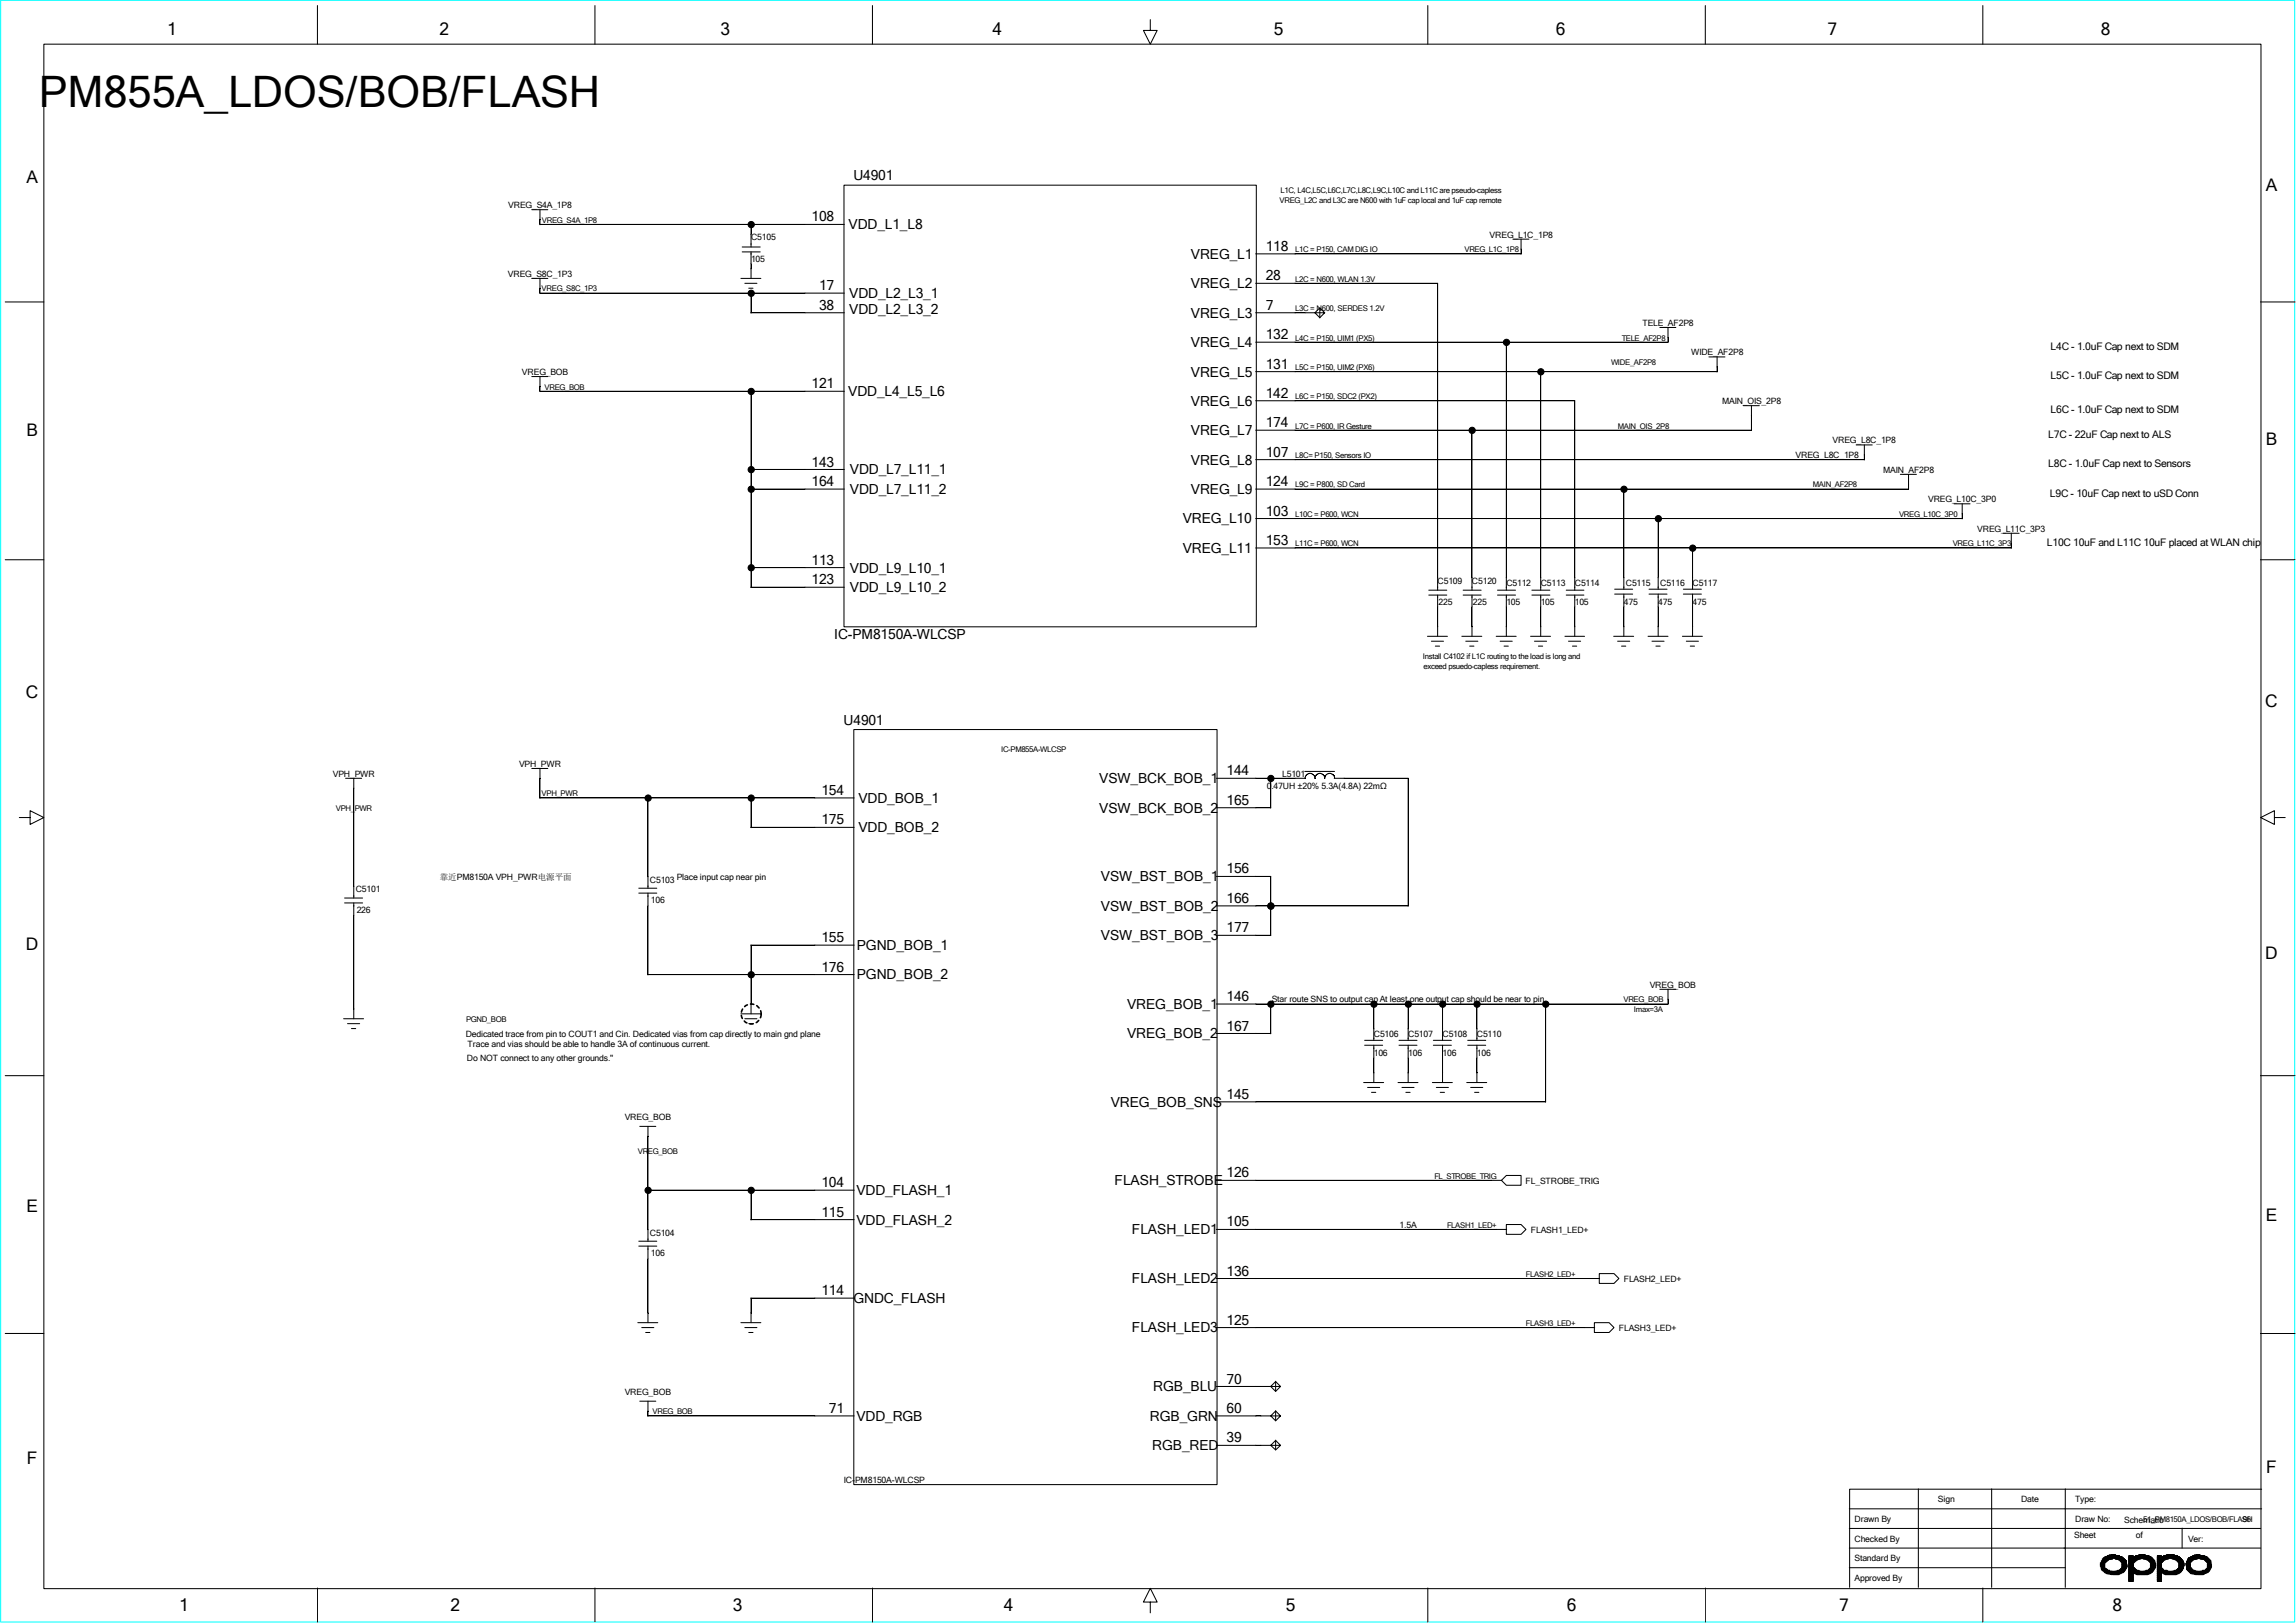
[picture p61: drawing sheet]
<svg xmlns="http://www.w3.org/2000/svg" width="297mm" height="210mm" viewBox="0 0 297 210" stroke-linecap="round" stroke-linejoin="round" font-family="sans-serif">
<defs><g id="words">
<text font-size="5.6" x="5" y="13.9">PM855A_LDOS/BOB/FLASH</text>
<g font-size="2.2">
<text x="21.6" y="4.5">1</text>
<text x="56.9" y="4.5">2</text>
<text x="93.2" y="4.5">3</text>
<text x="128.4" y="4.5">4</text>
<text x="164.8" y="4.5">5</text>
<text x="201.2" y="4.5">6</text>
<text x="236.4" y="4.5">7</text>
<text x="271.8" y="4.5">8</text>
<text x="3.4" y="23.6">A</text>
<text x="293.1" y="24.7">A</text>
<text x="3.4" y="56.5">B</text>
<text x="293.1" y="57.6">B</text>
<text x="3.3" y="90.3">C</text>
<text x="293" y="91.5">C</text>
<text x="3.3" y="123">D</text>
<text x="293" y="124.1">D</text>
<text x="3.4" y="156.8">E</text>
<text x="293.1" y="157.9">E</text>
<text x="3.5" y="189.4">F</text>
<text x="293.2" y="190.6">F</text>
<text x="23.2" y="208.5">1</text>
<text x="58.3" y="208.5">2</text>
<text x="94.8" y="208.5">3</text>
<text x="129.9" y="208.5">4</text>
<text x="166.3" y="208.5">5</text>
<text x="202.7" y="208.5">6</text>
<text x="237.9" y="208.5">7</text>
<text x="273.3" y="208.5">8</text>
</g>
<g font-size="1.8">
<text x="110.4" y="23.3">U4901</text>
<text x="105" y="28.7">108</text>
<text x="109.8" y="29.7">VDD_L1_L8</text>
<text x="154.1" y="33.5">VREG_L1</text>
<text x="163.7" y="32.5">118</text>
<text x="106" y="40.1">38</text>
<text x="106" y="37.5">17</text>
<text x="109.9" y="38.6">VDD_L2_L3_1</text>
<text x="109.9" y="40.6">VDD_L2_L3_2</text>
<text x="154.1" y="37.3">VREG_L2</text>
<text x="154.1" y="41.1">VREG_L3</text>
<text x="163.7" y="40.1">7</text>
<text x="163.7" y="36.3">28</text>
<text x="154.1" y="44.9">VREG_L4</text>
<text x="163.7" y="47.7">131</text>
<text x="163.7" y="43.9">132</text>
<text x="105" y="50.2">121</text>
<text x="109.7" y="51.3">VDD_L4_L5_L6</text>
<text x="154.1" y="48.7">VREG_L5</text>
<text x="154.1" y="52.5">VREG_L6</text>
<text x="163.7" y="51.5">142</text>
<text x="154.1" y="56.3">VREG_L7</text>
<text x="163.7" y="59.1">107</text>
<text x="163.7" y="55.3">174</text>
<text x="105" y="62.9">164</text>
<text x="105" y="60.4">143</text>
<text x="109.9" y="61.4">VDD_L7_L11_1</text>
<text x="109.9" y="63.9">VDD_L7_L11_2</text>
<text x="154.1" y="60.1">VREG_L8</text>
<text x="154.1" y="63.9">VREG_L9</text>
<text x="163.7" y="62.9">124</text>
<text x="153" y="67.7">VREG_L10</text>
<text x="153" y="71.5">VREG_L11</text>
<text x="163.7" y="70.5">153</text>
<text x="163.7" y="66.7">103</text>
<text x="105" y="75.6">123</text>
<text x="105" y="73.1">113</text>
<text x="109.9" y="74.1">VDD_L9_L10_1</text>
<text x="109.9" y="76.6">VDD_L9_L10_2</text>
<text x="107.9" y="82.7">IC-PM8150A-WLCSP</text>
<text x="109.1" y="93.8">U4901</text>
<text x="142.2" y="101.3">VSW_BCK_BOB_1</text>
<text x="158.7" y="100.3">144</text>
<text x="106.3" y="102.9">154</text>
<text x="106.3" y="106.7">175</text>
<text x="111" y="103.9">VDD_BOB_1</text>
<text x="111" y="107.7">VDD_BOB_2</text>
<text x="142.2" y="105.2">VSW_BCK_BOB_2</text>
<text x="158.7" y="104.1">165</text>
<text x="158.7" y="113">156</text>
<text x="142.4" y="114">VSW_BST_BOB_1</text>
<text x="142.4" y="117.9">VSW_BST_BOB_2</text>
<text x="158.7" y="116.8">166</text>
<text x="106.3" y="121.9">155</text>
<text x="106.3" y="125.7">176</text>
<text x="110.8" y="122.9">PGND_BOB_1</text>
<text x="142.4" y="121.7">VSW_BST_BOB_3</text>
<text x="158.7" y="120.6">177</text>
<text x="110.8" y="126.7">PGND_BOB_2</text>
<text x="145.8" y="130.6">VREG_BOB_1</text>
<text x="158.7" y="129.5">146</text>
<text x="145.8" y="134.4">VREG_BOB_2</text>
<text x="158.7" y="133.3">167</text>
<text x="143.7" y="143.2">VREG_BOB_SNS</text>
<text x="158.7" y="142.2">145</text>
<text x="106.3" y="153.6">104</text>
<text x="110.8" y="154.6">VDD_FLASH_1</text>
<text x="144.2" y="153.4">FLASH_STROBE</text>
<text x="158.7" y="152.4">126</text>
<text x="106.3" y="157.4">115</text>
<text x="110.8" y="158.5">VDD_FLASH_2</text>
<text x="146.4" y="159.7">FLASH_LED1</text>
<text x="158.7" y="158.7">105</text>
<text x="106.3" y="167.6">114</text>
<text x="146.4" y="166.1">FLASH_LED2</text>
<text x="158.7" y="165.1">136</text>
<text x="110.4" y="168.6">GNDC_FLASH</text>
<text x="146.4" y="172.4">FLASH_LED3</text>
<text x="158.7" y="171.4">125</text>
<text x="158.7" y="179">70</text>
<text x="107.2" y="182.8">71</text>
<text x="110.8" y="183.9">VDD_RGB</text>
<text x="148.8" y="183.9">RGB_GRN</text>
<text x="149.2" y="180">RGB_BLU</text>
<text x="158.7" y="182.8">60</text>
<text x="149.1" y="187.7">RGB_RED</text>
<text x="158.7" y="186.6">39</text>
</g>
<g font-size="1.3">
<text x="265.3" y="45.3">L4C - 1.0uF Cap next to SDM</text>
<text x="265.3" y="49.1">L5C - 1.0uF Cap next to SDM</text>
<text x="265.3" y="53.5">L6C - 1.0uF Cap next to SDM</text>
<text x="265" y="56.6">L7C - 22uF Cap next to ALS</text>
<text x="265" y="60.5">L8C - 1.0uF Cap next to Sensors</text>
<text x="265.2" y="64.3">L9C - 10uF Cap next to uSD Conn</text>
<text x="264.8" y="70.6">L10C 10uF and L11C 10uF placed at WLAN chip</text>
</g>
<g font-size="1.1">
<text x="65.7" y="26.9">VREG_S4A_1P8</text>
<text x="65.7" y="35.8">VREG_S8C_1P3</text>
<text x="97.2" y="33.9">105</text>
<text x="97.2" y="31.1">C5105</text>
<text x="192.7" y="30.7">VREG_L1C_1P8</text>
<text x="212.5" y="42.2">TELE_AF2P8</text>
<text x="218.8" y="46">WIDE_AF2P8</text>
<text x="67.5" y="48.5">VREG_BOB</text>
<text x="222.8" y="52.3">MAIN_OIS_2P8</text>
<text x="232.3" y="59.3">VREG_L8C_1P8</text>
<text x="237.1" y="57.4">VREG_L8C_1P8</text>
<text x="243.6" y="61.2">MAIN_AF2P8</text>
<text x="249.4" y="65">VREG_L10C_3P0</text>
<text x="255.8" y="68.8">VREG_L11C_3P3</text>
<text x="186" y="75.5">C5109</text>
<text x="190.4" y="75.5">C5120</text>
<text x="194.9" y="75.8">C5112</text>
<text x="199.3" y="75.8">C5113</text>
<text x="203.7" y="75.8">C5114</text>
<text x="210.3" y="75.8">C5115</text>
<text x="214.8" y="75.8">C5116</text>
<text x="218.9" y="75.8">C5117</text>
<text x="186.1" y="78.3">225</text>
<text x="190.5" y="78.3">225</text>
<text x="194.9" y="78.3">105</text>
<text x="199.3" y="78.3">105</text>
<text x="203.7" y="78.3">105</text>
<text x="210.1" y="78.3">475</text>
<text x="214.5" y="78.3">475</text>
<text x="218.9" y="78.3">475</text>
<text x="43.1" y="100.5">VPH_PWR</text>
<text x="67.1" y="99.2">VPH_PWR</text>
<text x="165.9" y="100.5">L5101</text>
<text x="163.9" y="102.2">0.47UH ±20% 5.3A(4.8A) 22mΩ</text>
<text x="56.9" y="113.8">靠近PM8150A VPH_PWR电源平面</text>
<text x="87.5" y="113.8">Place input cap near pin</text>
<text x="46" y="115.5">C5101</text>
<text x="46.1" y="118.2">226</text>
<text x="84.1" y="114.2">C5103</text>
<text x="84.2" y="116.9">106</text>
<text x="164.5" y="129.7">Star route SNS to output capAt least one output cap should be near to pin</text>
<text x="213.4" y="127.8">VREG_BOB</text>
<text x="60.2" y="134.2">Dedicated trace from pin to COUT1 and Cin. Dedicated vias from cap directly to main gnd plane</text>
<text x="60.4" y="137.3">Do NOT connect to any other grounds.&quot;</text>
<text x="60.5" y="135.4">Trace and vias should be able to handle 3A of continuous current.</text>
<text x="177.7" y="136.7">106</text>
<text x="177.7" y="134.2">C5106</text>
<text x="182.2" y="134.2">C5107</text>
<text x="182.2" y="136.7">106</text>
<text x="186.6" y="136.7">106</text>
<text x="186.6" y="134.2">C5108</text>
<text x="191.1" y="136.7">106</text>
<text x="191.1" y="134.2">C5110</text>
<text x="80.8" y="144.9">VREG_BOB</text>
<text x="197.4" y="153.2">FL_STROBE_TRIG</text>
<text x="84.1" y="159.9">C5104</text>
<text x="181.1" y="158.9">1.5A</text>
<text x="198" y="159.5">FLASH1_LED+</text>
<text x="84.2" y="162.6">106</text>
<text x="210.1" y="165.9">FLASH2_LED+</text>
<text x="209.4" y="172.2">FLASH3_LED+</text>
<text x="80.8" y="180.5">VREG_BOB</text>
<text x="109.2" y="191.9">IC-PM8150A-WLCSP</text>
<text x="239.9" y="196.9">Drawn By</text>
<text x="250.7" y="194.4">Sign</text>
<text x="261.4" y="194.4">Date</text>
<text x="268.4" y="196.9">Draw No:</text>
<text x="268.4" y="194.4">Type:</text>
<text x="274.8" y="197.1">Schematic</text>
<text x="239.9" y="199.5">Checked By</text>
<text x="239.9" y="202">Standard By</text>
<text x="268.3" y="199">Sheet</text>
<text x="276.3" y="199">of</text>
<text x="283" y="199.5">Ver:</text>
<text x="239.9" y="204.6">Approved By</text>
</g>
<g font-size="1">
<text x="70.1" y="28.8">VREG_S4A_1P8</text>
<text x="165.5" y="26.3">VREG_L2C and L3C are N600 with 1uF cap local and 1uF cap remote</text>
<text x="165.7" y="25">L1C, L4C,L5C,L6C,L7C,L8C,L9C,L10C and L11C are pseudo-capless</text>
<text x="167.6" y="32.6">L1C = P150, CAM DIG IO</text>
<text x="189.4" y="32.6">VREG_L1C_1P8</text>
<text x="70.1" y="37.7">VREG_S8C_1P3</text>
<text x="167.6" y="36.4">L2C = N600, WLAN 1.3V</text>
<text x="167.6" y="40.3">L3C = N600, SERDES 1.2V</text>
<text x="167.6" y="44.1">L4C = P150, UIM1 (PX5)</text>
<text x="167.6" y="47.9">L5C = P150, UIM2 (PX6)</text>
<text x="208.4" y="47.2">WIDE_AF2P8</text>
<text x="209.8" y="44.1">TELE_AF2P8</text>
<text x="70.4" y="50.4">VREG_BOB</text>
<text x="167.6" y="51.6">L6C = P150, SDC2 (PX2)</text>
<text x="167.6" y="55.5">L7C = P600, IR Gesture</text>
<text x="167.6" y="59.3">L8C= P150, Sensors IO</text>
<text x="209.3" y="55.5">MAIN_OIS_2P8</text>
<text x="167.6" y="63.1">L9C = P800, SD Card</text>
<text x="234.5" y="63.1">MAIN_AF2P8</text>
<text x="167.6" y="66.9">L10C = P600, WCN</text>
<text x="167.6" y="70.7">L11C = P600, WCN</text>
<text x="245.7" y="66.9">VREG_L10C_3P0</text>
<text x="252.6" y="70.7">VREG_L11C_3P3</text>
<text x="184.1" y="85.3">Install C4102 if L1C routing to the load is long and</text>
<text x="184.1" y="86.6">exceed psuedo-capless requirement.</text>
<text x="129.5" y="97.3">IC-PM855A-WLCSP</text>
<text x="43.4" y="104.9">VPH_PWR</text>
<text x="70.1" y="103">VPH_PWR</text>
<text x="210" y="129.7">VREG_BOB</text>
<text x="211.4" y="131">Imax=3A</text>
<text x="60.3" y="132.2">PGND_BOB</text>
<text x="82.5" y="149.4">VREG_BOB</text>
<text x="185.5" y="152.5">FL_STROBE_TRIG</text>
<text x="187.2" y="158.9">FLASH1_LED+</text>
<text x="197.4" y="165.2">FLASH2_LED+</text>
<text x="197.4" y="171.6">FLASH3_LED+</text>
<text x="84.4" y="183">VREG_BOB</text>
<text x="277.2" y="196.9">51_PM8150A_LDOS/BOB/FLASH</text>
<text x="290.2" y="196.9">96</text>
</g>
</g></defs>
<path d="M.1 0h296.7v209.9h-296.7z" fill="none" stroke="#0ff" stroke-width=".13"/>
<g fill="none" stroke="#000" stroke-width=".13">
<path d="M5.7 5.7h286.8v199.9h-286.8zM41.1 .7v5M77 .7v5M112.9 .7v5M148.8 2.5v1.4h.9l-.9 1.8-.9-1.8h.9M184.7 .7v5M220.6 .7v5M256.5 .7v5M.7 39.1h5M68.8 27.1h2.1M68.8 36h2.1M69.8 37.9h39.4"/>
<path d="M69.8 29h39.4M69.8 27.1v2M69.8 36v2M95.8 36h2.6M96 32h2.3M96 32.6h2.3M96.4 36.7h1.5M96.9 37.3h.5M97.2 29v3M97.2 32.6v3.4M97.2 37.9v2.6M109.2 24h53.3v57.1h-53.3z"/>
<path d="M162.4 36.7h23.6v39.7M162.4 32.9h34.4M170.7 39.8v1.3M195.7 30.9h2.1M196.8 30.9v2M292.4 39.1h4.5M68.8 48.7h2.1M69.8 50.6h39.4M69.8 48.7v2M97.1 40.5h12.1M97.2 50.6v25.4M162.4 51.9h41.3v24.5"/>
<path d="M162.4 40.5h7.7M162.4 59.5h78.8M162.4 48.1h59.7M162.4 44.3h53.4M162.4 55.7h64.2M170.1 40.5h1.3l-.7-.7-.6 .7 .6 .6 .7-.6M190.4 55.7v20.7M194.9 44.3v32.1M199.3 48.1v28.3M214.7 42.4h2.1M215.8 42.4v1.9M221.1 46.2h2"/>
<path d="M222.1 46.2v1.9M225.5 52.5h2.1M226.6 52.5v3.2M240.1 57.6h2.1M241.2 57.6v1.9M.7 72.4h5M97.1 76h12.1M97.1 73.4h12.1M97.1 63.3h12.1M97.1 60.7h12.1M162.4 63.3h84.5M162.4 67.1h91.4"/>
<path d="M162.4 70.9h97.8M184.8 76.4h2.4M184.8 77h2.4M186 77v5.3M189.3 76.4h2.3M189.3 77h2.3M190.4 77v5.3M193.7 76.4h2.3M193.7 77h2.3M194.9 77v5.3M198.2 76.4h2.3M198.2 77h2.3"/>
<path d="M199.3 77v5.3M202.6 76.4h2.3M202.6 77h2.3M203.7 77v5.3M208.9 76.9h2.3M208.9 76.2h2.3M210.1 63.3v12.9M210.1 76.9v5.4M213.3 76.9h2.3M213.3 76.2h2.3M214.5 67.1v9.1M214.5 76.9v5.4"/>
<path d="M217.8 76.9h2.3M217.8 76.2h2.3M218.9 70.9v5.3M218.9 76.9v5.4M245.8 61.4h2.1M246.9 61.4v1.9M252.8 65.2h2M253.8 65.2v1.9M259.1 69h2.1M260.2 69v2M292.4 72.4h4.5M68.8 99.4h2.1"/>
<path d="M69.8 99.4v3.9M110.4 94.4h47v97.7h-47zM168.8 99.8h3.8M184.7 82.3h2.5M185.2 83h1.5M185.7 83.6h.5M189.1 82.3h2.6M189.6 83h1.6M190.1 83.6h.6M193.5 82.3h2.6M194.1 83h1.5M194.6 83.6h.5"/>
<path d="M198 82.3h2.6M198.5 83h1.6M199 83.6h.6M202.4 82.3h2.6M202.9 83h1.6M203.4 83.6h.6M208.7 82.3h2.6M209.3 83h1.5M209.8 83.6h.5M213.2 82.3h2.6M213.7 83h1.6M214.2 83.6h.6"/>
<path d="M217.6 82.3h2.6M218.1 83h1.6M218.7 83.6h.5M2.5 105.8h1.4v-.9l1.8 .9-1.8 .9v-.9M44.6 116.8h2.3M44.6 116.2h2.3M44.7 100.7h2.1M45.8 100.7v15.5M45.8 116.8v15M69.8 103.3h40.7M82.6 115.6h2.4M82.6 114.9h2.4"/>
<path d="M83.8 103.3v11.6M83.8 115.6v10.6M97.1 107.1h13.4M97.2 103.3v3.8M157.4 100.7h11.5M157.4 104.5h7M157.4 113.4h7v7.7M157.4 117.2h24.8M164.4 100.7v3.9M169.4 100.1l.4 .1 .3 .3M169.4 100.1a.64 .64 0 0 0-.6 .7M170.1 100.5v.3"/>
<path d="M170.6 100.1l.4 .1 .4 .3M170.7 100.1a.64 .64 0 0 0-.6 .6M171.4 100.5v.3M171.9 100.1l.4 .1 .3 .3M172 100.1a.64 .64 0 0 0-.6 .6M172.6 100.7h9.6v16.6M172.6 100.5v.2M294.2 105.8v-.9l-1.8 .9 1.8 .9v-.9h1.4M.7 139.2h5M44.4 131.8h2.6M45 132.5h1.5M45.5 133.1h.5"/>
<path d="M83.8 126.1h26.7M95.8 131.2h2.6M96.4 131.8h1.5M96.9 132.5h.5M97.1 122.3h13.4M97.2 122.3v8.9M157.4 121h7M157.4 129.9h58.4M157.4 133.7h7M164.4 129.9v3.9M176.5 135.3h2.4M176.5 134.6h2.4"/>
<path d="M177.7 129.9v4.7M177.7 135.3v4.8M181 135.3h2.3M181 134.6h2.3M182.2 129.9v4.7M182.2 135.3v4.8M185.4 135.3h2.3M185.4 134.6h2.3M186.6 129.9v4.7M186.6 135.3v4.8M189.9 135.3h2.3M189.9 134.6h2.3"/>
<path d="M191.1 129.9v4.7M191.1 135.3v4.8M199.9 129.9v12.7M214.7 128h2.1M215.8 128v2M292.4 139.2h4.5M82.8 145.8h2M83.8 154h26.7M83.8 145.8v14.8M97.1 157.8h13.4M97.2 154v3.9M157.4 142.6h42.5"/>
<path d="M157.4 152.7h36.9M157.4 159.1h37.5M176.4 140.1h2.6M176.9 140.7h1.6M177.4 141.4h.6M180.8 140.1h2.6M181.4 140.7h1.5M181.9 141.4h.5M185.3 140.1h2.6M185.8 140.7h1.6M186.3 141.4h.6M189.7 140.1h2.6"/>
<path d="M190.2 140.7h1.6M190.8 141.4h.5M194.9 158.5h1.9l.6 .6-.6 .6h-1.9zM194.9 152.1h1.9v1.3h-1.9l-.7-.7zM.7 172.6h5M82.5 171.2h2.6M82.6 161.2h2.4M82.6 160.6h2.4M83 171.8h1.6M83.5 172.4h.6M83.8 161.2v10M95.8 171.2h2.6"/>
<path d="M96.4 171.8h1.5M96.9 172.4h.5M97.1 168h13.4M97.2 168v3.2M157.4 165.4h49.5M157.4 171.8h48.9M157.4 179.4h7M164.4 179.4h1.3l-.7 .6-.6-.6 .6-.6 .7 .6M165 178.7v1.3M206.2 171.2h2l.6 .6-.6 .6h-2zM206.9 164.8h1.9l.6 .6-.6 .7h-1.9zM292.4 172.6h4.5"/>
<path d="M82.8 181.3h2M83.8 183.2h26.7M83.8 181.3v2M157.4 183.2h7M157.4 187h7M164.4 183.2h1.3l-.7 .7-.6-.7 .6-.6 .7 .6M164.4 187h1.3l-.7 .6-.6-.6 .6-.6 .7 .6M165 182.5v1.4M165 186.4v1.2M239.2 195.2h53.4M239.2 197.8h53.2M248.2 192.7v12.7"/>
<path d="M257.6 192.7v12.7M267.2 192.7v12.7M282.3 197.7v2.6M292.6 192.7h-53.3v12.7M41.1 205.5v4.4M77 205.5v4.4M112.9 205.5v4.4M148.8 207.3h.9l-.9-1.8-.9 1.8h.9v1.4M184.7 205.5v4.4M220.6 205.5v4.4M239.2 202.9h28M239.2 200.3h53.2"/>
<path d="M256.5 205.5v4.4M271.7 202.2h.7M271.7 202.4h.5M271.7 202.5h.5M271.7 202.6h.5M271.7 202.7h.5M271.8 202.9h.4M271.8 202h.8M271.8 203h.7M271.8 203.1h.8M271.9 202.1v1M271.9 202.1v.8"/>
<path d="M271.9 203.2h.9M272 201.8v1.4h.6v.4v-.5M272 201.8v1.3M272.1 201.6h2.5M272.1 201.7v1.5v-1.5v.1M272.1 202.9v.3h.8M272.1 201.6a2.22 2.22 0 0 1 2.9 .4l.2 .7a1.54 1.54 0 0 1-1.8 1.1l-.9-.2-.6-.5-.2-.7zM272.2 201.5v1.9M272.2 201.5h2.2M272.2 202.2l.6-.4 .6-.2 .8 .2 .3 .4v.7l-.3 .3-.8 .2-.6-.2-.6-.3zM272.4 201.4v.7M272.4 202.9v.6"/>
<path d="M272.5 203.1v.5h1.9M272.5 201.4v.7h-.7M272.6 201.3v.5M272.6 201.3h1.5M272.8 201.3v.5h-.9M272.8 203.2v.4M272.9 201.3v.4M272.9 203.2v.4M272.9 201.2h.8M273 201.3v.4M273 203.3v.5M273.1 203.8h1.1"/>
<path d="M273.1 201.2v.5M273.1 203.3v.5M273.3 201.2v.5h-1.4M273.3 203.3v.5M273.4 201.2v.4M273.4 203.3v.5M273.5 201.2v.4M273.5 203.3v.5M273.6 201.2v.5h1.2M273.6 203.3v.5M273.8 201.3v.4M273.8 203.3v.5"/>
<path d="M273.9 201.3v.4M273.9 203.2v.6M274 203.2h.9M274 201.3v.4M274 203.2v.6M274 201.8h1M274.2 203.2v.4v-.4M274.2 201.3v.5M274.2 202h.9M274.3 201.4v.6M274.3 203.1v.5h-1.6M274.4 202.1h.6"/>
<path d="M274.4 201.4v.7M274.4 202.9v.6M274.5 202.9h.5M274.5 202.2h.5M274.5 202.4h.5M274.5 202.5h.7M274.5 202.6h.7M274.5 202.7h.7M274.5 201.4v.8M274.5 202.8v.7M274.7 201.5v2h-2.5M274.8 201.7v1.7h-2.6"/>
<path d="M274.9 201.8v1.3h-.7M275 201.9v1.1h-.6M275.4 202.9h.7M275.4 201.6h3M275.4 201.8h1.2M275.4 202.2h.5M275.4 202.4h.5M275.4 202.5h.5M275.4 202.6h.5M275.4 202.7h.5M275.4 203h.8M275.4 203.1h.9"/>
<path d="M275.4 203.2h1M275.4 203.6h.5M275.4 203.8h.5M275.4 201.5h2.8M275.4 201.3h.5M275.4 203.9h.5M275.4 204h.5M275.4 204.1h.5M275.4 204.3h.5M275.4 204.4h.5M275.4 204.5h.5M275.4 201.3v3.3"/>
<path d="M275.4 201.3h.5v.3v-.1l.9-.3h.7l.2 .1a1.21 1.21 0 0 1 1.1 .9 1.21 1.21 0 0 1-.5 1.3 2.25 2.25 0 0 1-1.4 .3 .83 .83 0 0 1-.8-.3h-.2v1.1h-.5zM275.5 201.3v3.3M275.7 201.3v3.3M275.8 201.3v3.3M275.9 202.2l.5-.4 .7-.2 .7 .2 .4 .4v.7l-.4 .3-.7 .2-.7-.2-.5-.3zM275.9 201.3v3.3h-.5M276.1 201.4v.8M276.1 202.8v.7M276.1 203.6h2.1M276.2 201.4v.7h-.8M276.2 202.9v.7M276.3 201.3h1.7"/>
<path d="M276.3 201.3v.7h-.9M276.3 203.1v.5M276.4 201.3v.5M276.4 203.2v.6M276.6 201.3v.4M276.6 203.2v.6M276.7 201.2v.5M276.7 203.2v.6M276.8 201.2h.7M276.8 201.2v.5h-1.4M276.8 203.3v.5M276.9 201.2v.5"/>
<path d="M276.9 203.3v.5M277.1 201.2v.4M277.1 203.3v.5M277.2 201.2v.5M277.2 203.3v.5M277.3 201.7h1.2M277.3 201.2v.5M277.3 203.3v.5M277.5 201.2v.5M277.5 203.3v.5M277.6 201.3v.4M277.6 203.2v.6"/>
<path d="M277.7 201.8h.9M277.7 203.2h.8M277.7 201.3v.4M277.7 203.2v.6M277.8 201.3v.5M277.8 203.2v.6h-1.4M277.9 202h.8M277.9 203.1h.7M278 201.3v.7M278 203.1v.5M278 202.1h.7M278.1 201.4v.7"/>
<path d="M278.1 202.9v.7M278.2 202.9h.6M278.2 202.2h.5M278.2 202.4h.6M278.2 202.5h.6M278.2 202.7h.6M278.2 201.4v.8M278.2 202.8v.7M278.3 201.5v2h-2.9M278.5 201.7v1.7h-3.1M278.6 201.8v1.4M278.7 201.9v1.1h-.7"/>
<path d="M278.8 202.4v.2h-.6M279.1 202.9h.5M279.1 201.6h2.9M279.1 201.8h1M279.1 202.2h.5M279.1 202.4h.5M279.1 202.5h.5M279.1 202.6h.5M279.1 202.7h.5M279.1 203h.6M279.1 203.1h.8M279.1 203.2h1"/>
<path d="M279.1 203.6h.5M279.1 203.8h.5M279.1 201.5h2.8M279.1 201.3h.5M279.1 203.9h.5M279.1 204h.5M279.1 204.1h.5M279.1 204.3h.5M279.1 204.4h.5M279.1 204.5h.5M279.1 201.3h.5v.3v-.1h.1a2.02 2.02 0 0 1 2.5 .2l.1 .3a.49 .49 0 0 1 .1 .7 1.18 1.18 0 0 1-1.5 1.1h-.3a.83 .83 0 0 1-.9-.3h-.1v1.1h-.5zM279.1 201.3v3.3"/>
<path d="M279.2 201.3v3.3M279.4 201.3v3.3M279.5 201.3v3.3M279.6 202.2l.4-.4 .8-.2 .7 .2 .4 .4v.7l-.4 .3-.7 .2-.8-.2-.4-.3zM279.6 201.3v3.3h-.5M279.7 201.4v.7h-.6M279.7 202.9v.6M279.8 203.6h2.1M279.9 201.3v.7h-.8M279.9 203.1v.5M280 201.3h1.6M280 201.3v.5"/>
<path d="M280 203.2v.4M280.1 201.3v.4M280.1 203.2v.6M280.2 201.2v.5M280.2 203.2v.6M280.4 201.2v.5h-1.3M280.4 203.2v.6M280.5 201.2v.5M280.5 203.3v.5M280.6 201.2v.4M280.6 203.3v.5M280.8 201.2v.4"/>
<path d="M280.8 203.3v.5M280.9 201.2v.4M280.9 203.3v.5M281 201.7h1.2M281 201.2v.5M281 203.3v.5M281.1 201.2v.5M281.1 203.3v.5M281.3 201.2v.5M281.3 203.2v.6M281.3 201.8h1M281.4 201.3v.4"/>
<path d="M281.4 203.2v.6M281.4 203.2h.8M281.5 201.3v.5M281.5 203.2v.6h-1.4M281.6 202h.8M281.6 203.1h.7M281.6 201.3v.7M281.6 203.1v.5M281.7 202.1h.7M281.8 201.4v.7M281.8 202.9v.7M281.9 202.9h.5"/>
<path d="M281.9 202.2h.6M281.9 202.4h.6M281.9 202.5h.6M281.9 202.6h.6M281.9 202.7h.5M281.9 201.4v2.1M282 201.5v2h-2.9M282.2 201.7v1.7h-3.1M282.3 201.8v1.4M282.4 201.9v1.1h-.7M282.7 202.4h.6M282.8 202.5h.5"/>
<path d="M282.8 202.6h.5M282.9 202.9h.4M282.9 202.2h.4M282.9 203h.6M282.9 201.9v1.2h.7M282.9 202.7h.4M283 201.8h.8M283 203.2h.8M283 201.7v1.5M283.1 201.6h2.5M283.2 201.5v1.9M283.2 201.6a2.06 2.06 0 0 1 2.8 .4l.1 .7-.4 .7-.8 .4-1.5-.2-.5-.5-.1-.7z"/>
<path d="M283.3 203.5h2.3M283.3 201.5v2M283.4 201.5h2.1M283.4 201.4v.7h-.5M283.4 202.8v.8M283.5 201.4v.6h-.5M283.5 202.9v.7M283.6 201.3h1.3M283.7 201.3v.5M283.7 203.1v.5M283.7 201.8l.7-.2 .8 .2 .4 .4v.7l-.4 .3-.8 .2-.7-.2-.4-.3v-.7zM283.8 201.3v.4"/>
<path d="M283.8 203.2v.4M283.9 201.2h.7M283.9 201.3v.4M283.9 203.2v.6M284.1 201.3v.4M284.1 203.3v.5M284.2 201.2v.5h-1.1M284.2 203.3v.5M284.3 201.2v.5M284.3 203.3v.5M284.4 201.2v.4M284.4 203.3v.5"/>
<path d="M284.6 201.2v.5M284.6 203.3v.5M284.6 201.7h1.1M284.7 201.3v.4M284.7 203.3v.5M284.8 201.3v.4M284.8 203.3v.5M284.9 201.3v.4M284.9 203.2v.6M285.1 201.3v.4M285.1 203.2v.6h-1.1M285.2 201.8h.6"/>
<path d="M285.2 201.3v.5M285.2 203.2v.4h-1.8M285.3 202h.7M285.3 203.1h.5M285.3 201.4v.6M285.3 203.1v.5M285.4 202.1h.6M285.5 201.4v.7M285.5 202.9v.6M285.5 202.9h.5M285.5 202.2h.5M285.5 202.4h.5"/>
<path d="M285.5 202.5h.6M285.5 202.6h.6M285.5 202.7h.6M285.6 201.5v2M285.7 201.7v1.7h-2.6M285.8 201.8v1.4h-.9M286 201.9v1.1h-.6"/>
<circle cx="97.2" cy="38" r=".4"/>
<circle cx="97.2" cy="29.1" r=".4"/>
<circle cx="97.2" cy="50.7" r=".4"/>
<circle cx="190.4" cy="55.7" r=".4"/>
<circle cx="194.9" cy="44.3" r=".4"/>
<circle cx="199.3" cy="48.1" r=".4"/>
<circle cx="97.2" cy="60.8" r=".4"/>
<circle cx="97.2" cy="73.5" r=".4"/>
<circle cx="97.2" cy="63.3" r=".4"/>
<circle cx="210.1" cy="63.3" r=".4"/>
<circle cx="214.5" cy="67.1" r=".4"/>
<circle cx="219" cy="70.9" r=".4"/>
<circle cx="83.8" cy="103.3" r=".4"/>
<circle cx="97.2" cy="103.3" r=".4"/>
<circle cx="164.4" cy="117.2" r=".4"/>
<circle cx="164.4" cy="100.7" r=".4"/>
<circle cx="97.2" cy="126.1" r=".4"/>
<circle cx="164.4" cy="129.9" r=".4"/>
<circle cx="177.7" cy="129.9" r=".4"/>
<circle cx="182.2" cy="129.9" r=".4"/>
<circle cx="186.6" cy="129.9" r=".4"/>
<circle cx="191.1" cy="129.9" r=".4"/>
<circle cx="200" cy="129.9" r=".4"/>
<circle cx="83.8" cy="154" r=".4"/>
<circle cx="97.2" cy="154" r=".4"/>
</g>
<g fill="#000">
<path d="M69.8 37.3v.6z" fill-rule="evenodd"/>
<path d="M69.8 28.4v.6z" fill-rule="evenodd"/>
<path d="M97.2 29v1.3z" fill-rule="evenodd"/>
<path d="M97.2 34.1v.7z" fill-rule="evenodd"/>
<path d="M196.8 32.2v.7z" fill-rule="evenodd"/>
<path d="M69.8 50v.6z" fill-rule="evenodd"/>
<path d="M167.6 40.5h1.2z" fill-rule="evenodd"/>
<path d="M215.8 43.6v.7z" fill-rule="evenodd"/>
<path d="M222.1 47.5v.6z" fill-rule="evenodd"/>
<path d="M226.6 53.8v1.9z" fill-rule="evenodd"/>
<path d="M241.2 58.8v.7z" fill-rule="evenodd"/>
<path d="M246.9 62.7v.6z" fill-rule="evenodd"/>
<path d="M253.8 66.5v.6z" fill-rule="evenodd"/>
<path d="M260.2 70.3v.6z" fill-rule="evenodd"/>
<path d="M162.5 104.5h1.9z" fill-rule="evenodd"/>
<path d="M162.5 100.7h1.9z" fill-rule="evenodd"/>
<path d="M162.5 113.4h1.9z" fill-rule="evenodd"/>
<path d="M162.5 117.2h1.9z" fill-rule="evenodd"/>
<path d="M162.5 121h1.9z" fill-rule="evenodd"/>
<path d="M162.5 133.7h1.9z" fill-rule="evenodd"/>
<path d="M162.5 129.9h1.9z" fill-rule="evenodd"/>
<path d="M177.7 136.9v1.9z" fill-rule="evenodd"/>
<path d="M182.2 136.9v1.9z" fill-rule="evenodd"/>
<path d="M186.6 136.9v1.9z" fill-rule="evenodd"/>
<path d="M191.1 136.9v1.9z" fill-rule="evenodd"/>
<path d="M215.8 129.3v.6z" fill-rule="evenodd"/>
<path d="M97.2 168v1.9z" fill-rule="evenodd"/>
<path d="M162.5 179.4h.6z" fill-rule="evenodd"/>
<path d="M83.8 182.6v.6z" fill-rule="evenodd"/>
<path d="M162.5 183.2h.6z" fill-rule="evenodd"/>
<path d="M162.5 187h.6z" fill-rule="evenodd"/>
<circle cx="97.2" cy="38" r=".41"/>
<circle cx="97.2" cy="29.1" r=".41"/>
<circle cx="97.2" cy="50.7" r=".41"/>
<circle cx="190.4" cy="55.7" r=".41"/>
<circle cx="194.9" cy="44.3" r=".41"/>
<circle cx="199.3" cy="48.1" r=".41"/>
<circle cx="97.2" cy="73.5" r=".41"/>
<circle cx="97.2" cy="63.3" r=".41"/>
<circle cx="97.2" cy="60.8" r=".41"/>
<circle cx="210.1" cy="63.3" r=".41"/>
<circle cx="214.5" cy="67.1" r=".41"/>
<circle cx="219" cy="70.9" r=".41"/>
<circle cx="83.8" cy="103.3" r=".41"/>
<circle cx="97.2" cy="103.3" r=".41"/>
<circle cx="164.4" cy="117.2" r=".41"/>
<circle cx="164.4" cy="100.7" r=".41"/>
<circle cx="97.2" cy="126.1" r=".41"/>
<circle cx="164.4" cy="129.9" r=".41"/>
<circle cx="177.7" cy="129.9" r=".41"/>
<circle cx="182.2" cy="129.9" r=".41"/>
<circle cx="186.6" cy="129.9" r=".41"/>
<circle cx="191.1" cy="129.9" r=".41"/>
<circle cx="200" cy="129.9" r=".41"/>
<circle cx="83.8" cy="154" r=".41"/>
<circle cx="97.2" cy="154" r=".41"/>
</g>
<circle cx="97.2" cy="131.2" r="1.29" fill="none" stroke="#000" stroke-width=".21" stroke-dasharray=".4"/>
<use href="#words"/>
</svg>
